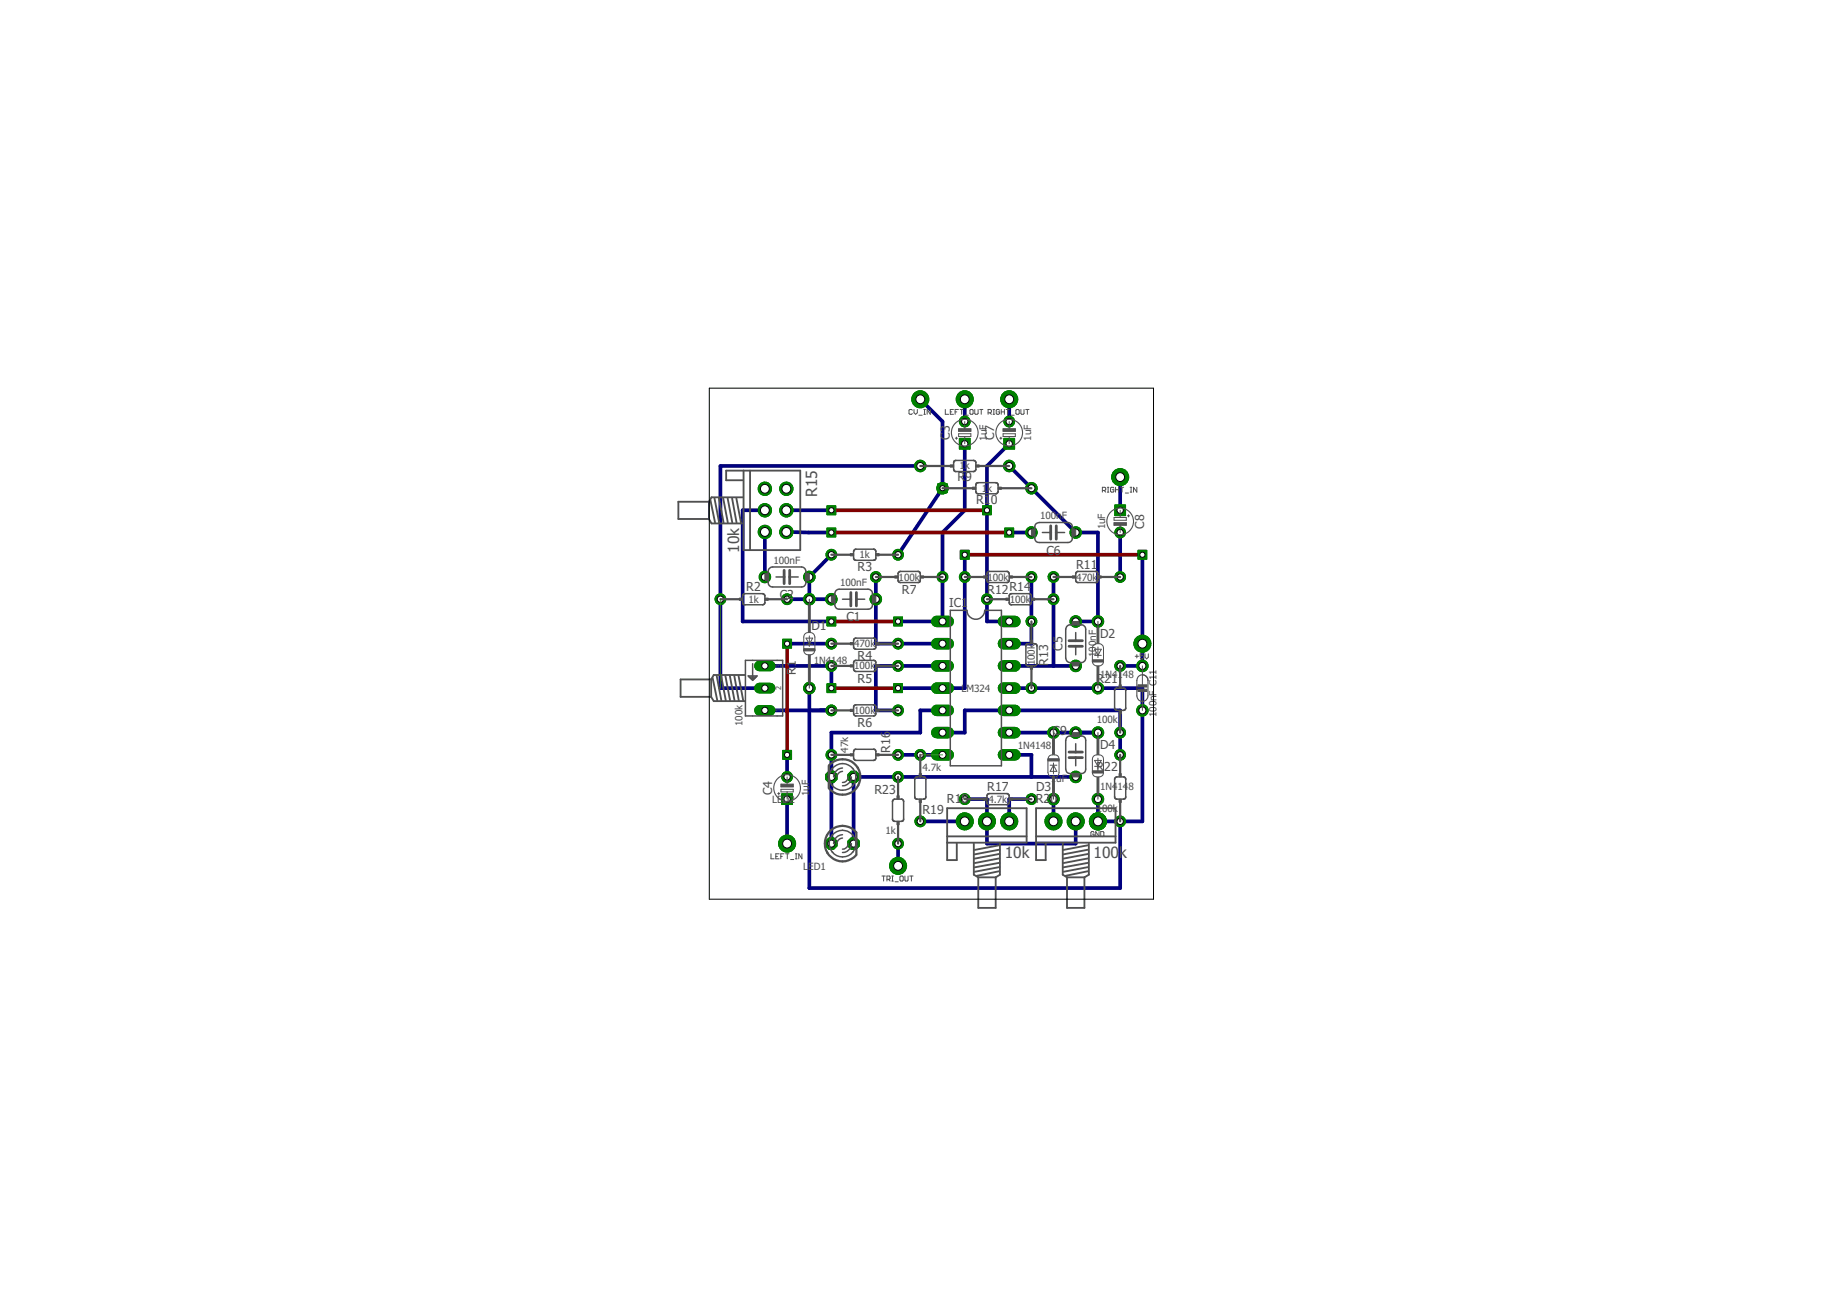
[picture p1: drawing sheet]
<svg xmlns="http://www.w3.org/2000/svg" width="210mm" height="148mm" viewBox="0 0 210 148" stroke-linecap="round" stroke-linejoin="round" font-family="sans-serif">
<defs><g id="words">
<g font-size="1.8" fill="#505050">
<text x="93.4" y="56.8" transform="rotate(-90 93.4 56.8)">R15</text>
<text x="84.5" y="63.2" transform="rotate(-90 84.5 63.2)">10k</text>
<text x="114.8" y="98">10k</text>
<text x="125" y="98">100k</text>
</g>
<g font-size="1.4" fill="#505050">
<text x="108.5" y="50.2" transform="rotate(-90 108.5 50.2)">C3</text>
<text x="113.6" y="50.2" transform="rotate(-90 113.6 50.2)">C7</text>
<text x="109.4" y="55">R</text>
<text x="110.3" y="55">9</text>
<text x="111.5" y="57.5">R1</text>
<text x="113.2" y="57.5">0</text>
<text x="98" y="65.3">R3</text>
<text x="119.6" y="63.4">C6</text>
<text x="123" y="65">R11</text>
<text x="130.7" y="60.4" transform="rotate(-90 130.7 60.4)">C8</text>
<text x="85.3" y="67.6">R2</text>
<text x="89.1" y="68.5">C2</text>
<text x="96.7" y="71">C1</text>
<text x="103.1" y="67.8">R7</text>
<text x="108.5" y="69.3">IC1</text>
<text x="112.8" y="67.8">R12R14</text>
<text x="90.9" y="77.1" transform="rotate(-90 90.9 77.1)">R1</text>
<text x="92.7" y="72">D1</text>
<text x="98" y="75.4">R4</text>
<text x="98" y="78">R5</text>
<text x="119.8" y="76" transform="rotate(-90 119.8 76)">R13</text>
<text x="121.4" y="74.3" transform="rotate(-90 121.4 74.3)">C5</text>
<text x="125.3" y="78">R21</text>
<text x="125.7" y="72.9">D2</text>
<text x="98" y="83.1">R6</text>
<text x="120.3" y="83.9">C9</text>
<text x="101.7" y="86" transform="rotate(-90 101.7 86)">R16</text>
<text x="125.3" y="88.1">R22</text>
<text x="125.7" y="85.6">D4</text>
<text x="88.2" y="90.9" transform="rotate(-90 88.2 90.9)">C4</text>
<text x="99.9" y="90.7">R23</text>
<text x="105.4" y="92.9">R19</text>
<text x="108.2" y="91.7">R18</text>
<text x="112.8" y="90.4">R17</text>
<text x="118.4" y="91.7">R20</text>
<text x="118.4" y="90.4">D3</text>
</g>
<g font-size="1.1" fill="#505050">
<text x="109.6" y="53.6">1</text>
<text x="110.3" y="53.6">k</text>
<text x="112.8" y="50.4" transform="rotate(-90 112.8 50.4)">1uF</text>
<text x="117.8" y="50.4" transform="rotate(-90 117.8 50.4)">1uF</text>
<text x="112.2" y="56.2">1</text>
<text x="112.8" y="56.2">k</text>
<text x="118.8" y="59.3">100nF</text>
<text x="88.4" y="64.4">100nF</text>
<text x="98.2" y="63.8">1k</text>
<text x="126.3" y="60.5" transform="rotate(-90 126.3 60.5)">1uF</text>
<text x="85.5" y="68.9">1k</text>
<text x="96" y="66.9">100nF</text>
<text x="102.7" y="66.3">100k</text>
<text x="112.8" y="66.3">100k</text>
<text x="115.4" y="68.9">100k</text>
<text x="123" y="66.3">470k</text>
<text x="93" y="75.9">1N4148</text>
<text x="97.6" y="73.9">470k</text>
<text x="97.6" y="76.5">100k</text>
<text x="118.2" y="76" transform="rotate(-90 118.2 76)">100k</text>
<text x="125.2" y="75.1" transform="rotate(-90 125.2 75.1)">100nF</text>
<text x="125.7" y="77.5">1N41</text>
<text x="128.3" y="77.5">48</text>
<text x="84.9" y="82.9" transform="rotate(-90 84.9 82.9)">100k</text>
<text x="97.6" y="81.5">100k</text>
<text x="109.9" y="79">LM324</text>
<text x="125.3" y="82.6">100k</text>
<text x="132.2" y="81.9" transform="rotate(-90 132.2 81.9)">100nF C11</text>
<text x="96.9" y="86" transform="rotate(-90 96.9 86)">47k</text>
<text x="105.4" y="88.1">4.7k</text>
<text x="116.3" y="85.6">1N4148</text>
<text x="120.1" y="89.3">1uF</text>
<text x="88.2" y="91.7">LED</text>
<text x="90.2" y="91.7">2</text>
<text x="92.4" y="91" transform="rotate(-90 92.4 91)">1uF</text>
<text x="101.2" y="95.3">1k</text>
<text x="113" y="91.7">4.7k</text>
<text x="125.3" y="92.7">100k</text>
<text x="125.7" y="90.2">1N414</text>
<text x="128.9" y="90.2">8</text>
<text x="91.8" y="99.3">LED1</text>
</g>
<g font-size=".8" fill="#505050">
<text x="89.3" y="76.3" transform="rotate(-90 89.3 76.3)">3</text>
<text x="89.3" y="81.4" transform="rotate(-90 89.3 81.4)">1</text>
<text x="89.3" y="78.8" transform="rotate(-90 89.3 78.8)">2</text>
</g>
</g></defs>
<g fill="none" stroke="#000080" stroke-width=".42">
<path d="M87.4 58.3h-2.5v12.7h10.1M89.9 58.3h5.1M105.2 53.2h-22.9v25.4h5.1M105.2 45.6l2.5 2.6v7.6l-5.1 7.6M110.2 45.6v2.6M110.2 50.7v7.6l-2.5 2.5v10.2h-5.1M115.3 50.7l-2.5 2.5v17.8h2.5M115.3 53.2l7.6 7.6h2.6v10.2h-2.6M115.3 45.6v2.6M128 54.5v3.8M87.4 76.1h7.6v2.5M87.4 60.8v5.1"/>
<path d="M89.9 60.8h5.1M89.9 68.5h5.1M89.9 73.5h5.1M92.5 78.6v22.9h35.5v-7.7M95 63.4l-2.5 2.5v2.6M100.1 65.9v7.6h7.6M107.7 76.1h-7.6v5.1h2.5M110.2 63.4v15.2h-7.6M115.3 78.6h15.2v15.2h-5v-2.5M115.3 76.1h7.6M115.3 60.8h2.6M117.9 65.9v7.6h-2.6"/>
<path d="M120.4 65.9v10.2M128 60.8v5.1M130.5 63.4v12.7h-2.5M87.4 81.2h7.6M89.9 86.2v2.6M89.9 91.3v5.1M102.6 86.2h5.1M102.6 96.4v2.5M105.2 93.8h5M107.7 81.2h-2.5v2.5h-10.2v12.7M107.7 83.7h2.5v-2.5h17.8v5M110.2 91.3h2.6v5.1h10.1v-2.6"/>
<path d="M115.3 86.2h2.6v2.6M115.3 83.7h10.2M117.9 91.3h-2.6v2.5M120.4 91.3v2.5M122.9 88.8h-25.4v7.6"/>
</g>
<circle cx="89.9" cy="96.4" r=".97" fill="#008000" stroke="#008000" stroke-width=".11"/>
<circle cx="89.9" cy="96.4" r=".51" fill="#fff" stroke="#000" stroke-width=".11"/>
<circle cx="110.2" cy="45.6" r=".97" fill="#008000" stroke="#008000" stroke-width=".11"/>
<circle cx="110.2" cy="45.6" r=".51" fill="#fff" stroke="#000" stroke-width=".11"/>
<circle cx="100.1" cy="68.5" r=".66" fill="#008000" stroke="#008000" stroke-width=".11"/>
<circle cx="100.1" cy="68.5" r=".4" fill="#fff" stroke="#000" stroke-width=".11"/>
<circle cx="95" cy="68.5" r=".66" fill="#008000" stroke="#008000" stroke-width=".11"/>
<circle cx="95" cy="68.5" r=".4" fill="#fff" stroke="#000" stroke-width=".11"/>
<circle cx="92.5" cy="65.9" r=".66" fill="#008000" stroke="#008000" stroke-width=".11"/>
<circle cx="92.5" cy="65.9" r=".4" fill="#fff" stroke="#000" stroke-width=".11"/>
<circle cx="87.4" cy="65.9" r=".66" fill="#008000" stroke="#008000" stroke-width=".11"/>
<circle cx="87.4" cy="65.9" r=".4" fill="#fff" stroke="#000" stroke-width=".11"/>
<circle cx="105.2" cy="45.6" r=".97" fill="#008000" stroke="#008000" stroke-width=".11"/>
<circle cx="105.2" cy="45.6" r=".51" fill="#fff" stroke="#000" stroke-width=".11"/>
<circle cx="92.5" cy="78.6" r=".66" fill="#008000" stroke="#008000" stroke-width=".11"/>
<circle cx="92.5" cy="78.6" r=".4" fill="#fff" stroke="#000" stroke-width=".11"/>
<circle cx="92.5" cy="68.5" r=".66" fill="#008000" stroke="#008000" stroke-width=".11"/>
<circle cx="92.5" cy="68.5" r=".4" fill="#fff" stroke="#000" stroke-width=".11"/>
<path d="M107 71h1.4" fill="none" stroke="#008000" stroke-width="1.3"/>
<circle cx="107.7" cy="71" r=".4" fill="#fff" stroke="#000" stroke-width=".11"/>
<path d="M107 73.5h1.4" fill="none" stroke="#008000" stroke-width="1.3"/>
<circle cx="107.7" cy="73.5" r=".4" fill="#fff" stroke="#000" stroke-width=".11"/>
<path d="M107 86.2h1.4" fill="none" stroke="#008000" stroke-width="1.3"/>
<circle cx="107.7" cy="86.2" r=".4" fill="#fff" stroke="#000" stroke-width=".11"/>
<path d="M114.7 86.2h1.3" fill="none" stroke="#008000" stroke-width="1.3"/>
<circle cx="115.3" cy="86.2" r=".4" fill="#fff" stroke="#000" stroke-width=".11"/>
<path d="M107 76.1h1.4" fill="none" stroke="#008000" stroke-width="1.3"/>
<circle cx="107.7" cy="76.1" r=".4" fill="#fff" stroke="#000" stroke-width=".11"/>
<path d="M107 78.6h1.4" fill="none" stroke="#008000" stroke-width="1.3"/>
<circle cx="107.7" cy="78.6" r=".4" fill="#fff" stroke="#000" stroke-width=".11"/>
<path d="M107 83.7h1.4" fill="none" stroke="#008000" stroke-width="1.3"/>
<circle cx="107.7" cy="83.7" r=".4" fill="#fff" stroke="#000" stroke-width=".11"/>
<path d="M107 81.2h1.4" fill="none" stroke="#008000" stroke-width="1.3"/>
<circle cx="107.7" cy="81.2" r=".4" fill="#fff" stroke="#000" stroke-width=".11"/>
<path d="M114.7 83.7h1.3" fill="none" stroke="#008000" stroke-width="1.3"/>
<circle cx="115.3" cy="83.7" r=".4" fill="#fff" stroke="#000" stroke-width=".11"/>
<path d="M114.7 81.2h1.3" fill="none" stroke="#008000" stroke-width="1.3"/>
<circle cx="115.3" cy="81.2" r=".4" fill="#fff" stroke="#000" stroke-width=".11"/>
<path d="M114.7 78.6h1.3" fill="none" stroke="#008000" stroke-width="1.3"/>
<circle cx="115.3" cy="78.6" r=".4" fill="#fff" stroke="#000" stroke-width=".11"/>
<path d="M114.7 76.1h1.3" fill="none" stroke="#008000" stroke-width="1.3"/>
<circle cx="115.3" cy="76.1" r=".4" fill="#fff" stroke="#000" stroke-width=".11"/>
<path d="M114.7 73.5h1.3" fill="none" stroke="#008000" stroke-width="1.3"/>
<circle cx="115.3" cy="73.5" r=".4" fill="#fff" stroke="#000" stroke-width=".11"/>
<path d="M114.7 71h1.3" fill="none" stroke="#008000" stroke-width="1.3"/>
<circle cx="115.3" cy="71" r=".4" fill="#fff" stroke="#000" stroke-width=".11"/>
<circle cx="95" cy="73.5" r=".61" fill="#008000" stroke="#008000" stroke-width=".11"/>
<circle cx="95" cy="73.5" r=".36" fill="#fff" stroke="#000" stroke-width=".11"/>
<circle cx="102.6" cy="73.5" r=".61" fill="#008000" stroke="#008000" stroke-width=".11"/>
<circle cx="102.6" cy="73.5" r=".36" fill="#fff" stroke="#000" stroke-width=".11"/>
<circle cx="95" cy="76.1" r=".61" fill="#008000" stroke="#008000" stroke-width=".11"/>
<circle cx="95" cy="76.1" r=".36" fill="#fff" stroke="#000" stroke-width=".11"/>
<circle cx="102.6" cy="76.1" r=".61" fill="#008000" stroke="#008000" stroke-width=".11"/>
<circle cx="102.6" cy="76.1" r=".36" fill="#fff" stroke="#000" stroke-width=".11"/>
<circle cx="95" cy="81.2" r=".61" fill="#008000" stroke="#008000" stroke-width=".11"/>
<circle cx="95" cy="81.2" r=".36" fill="#fff" stroke="#000" stroke-width=".11"/>
<circle cx="102.6" cy="81.2" r=".61" fill="#008000" stroke="#008000" stroke-width=".11"/>
<circle cx="102.6" cy="81.2" r=".36" fill="#fff" stroke="#000" stroke-width=".11"/>
<circle cx="100.1" cy="65.9" r=".61" fill="#008000" stroke="#008000" stroke-width=".11"/>
<circle cx="100.1" cy="65.9" r=".36" fill="#fff" stroke="#000" stroke-width=".11"/>
<circle cx="107.7" cy="65.9" r=".61" fill="#008000" stroke="#008000" stroke-width=".11"/>
<circle cx="107.7" cy="65.9" r=".36" fill="#fff" stroke="#000" stroke-width=".11"/>
<circle cx="89.9" cy="68.5" r=".61" fill="#008000" stroke="#008000" stroke-width=".11"/>
<circle cx="89.9" cy="68.5" r=".36" fill="#fff" stroke="#000" stroke-width=".11"/>
<circle cx="82.3" cy="68.5" r=".61" fill="#008000" stroke="#008000" stroke-width=".11"/>
<circle cx="82.3" cy="68.5" r=".36" fill="#fff" stroke="#000" stroke-width=".11"/>
<circle cx="95" cy="63.4" r=".61" fill="#008000" stroke="#008000" stroke-width=".11"/>
<circle cx="95" cy="63.4" r=".36" fill="#fff" stroke="#000" stroke-width=".11"/>
<circle cx="102.6" cy="63.4" r=".61" fill="#008000" stroke="#008000" stroke-width=".11"/>
<circle cx="102.6" cy="63.4" r=".36" fill="#fff" stroke="#000" stroke-width=".11"/>
<path d="M86.8 81.2h1.2" fill="none" stroke="#008000" stroke-width="1.2"/>
<circle cx="87.4" cy="81.2" r=".36" fill="#fff" stroke="#000" stroke-width=".11"/>
<path d="M86.8 76.1h1.2" fill="none" stroke="#008000" stroke-width="1.2"/>
<circle cx="87.4" cy="76.1" r=".36" fill="#fff" stroke="#000" stroke-width=".11"/>
<path d="M86.8 78.6h1.2" fill="none" stroke="#008000" stroke-width="1.2"/>
<circle cx="87.4" cy="78.6" r=".36" fill="#fff" stroke="#000" stroke-width=".11"/>
<circle cx="110.2" cy="48.2" r=".61" fill="#008000" stroke="#008000" stroke-width=".11"/>
<circle cx="110.2" cy="48.2" r=".36" fill="#fff" stroke="#000" stroke-width=".11"/>
<path d="M109.6 50.1h1.2v1.2h-1.2z" fill="#008000" stroke="#008000" stroke-width=".11"/>
<circle cx="110.2" cy="50.7" r=".36" fill="#fff" stroke="#000" stroke-width=".11"/>
<circle cx="89.9" cy="88.8" r=".61" fill="#008000" stroke="#008000" stroke-width=".11"/>
<circle cx="89.9" cy="88.8" r=".36" fill="#fff" stroke="#000" stroke-width=".11"/>
<path d="M89.3 90.7h1.3v1.2h-1.3z" fill="#008000" stroke="#008000" stroke-width=".11"/>
<circle cx="89.9" cy="91.3" r=".36" fill="#fff" stroke="#000" stroke-width=".11"/>
<circle cx="128" cy="65.9" r=".61" fill="#008000" stroke="#008000" stroke-width=".11"/>
<circle cx="128" cy="65.9" r=".36" fill="#fff" stroke="#000" stroke-width=".11"/>
<circle cx="120.4" cy="65.9" r=".61" fill="#008000" stroke="#008000" stroke-width=".11"/>
<circle cx="120.4" cy="65.9" r=".36" fill="#fff" stroke="#000" stroke-width=".11"/>
<circle cx="110.2" cy="65.9" r=".61" fill="#008000" stroke="#008000" stroke-width=".11"/>
<circle cx="110.2" cy="65.9" r=".36" fill="#fff" stroke="#000" stroke-width=".11"/>
<circle cx="117.9" cy="65.9" r=".61" fill="#008000" stroke="#008000" stroke-width=".11"/>
<circle cx="117.9" cy="65.9" r=".36" fill="#fff" stroke="#000" stroke-width=".11"/>
<circle cx="117.9" cy="78.6" r=".61" fill="#008000" stroke="#008000" stroke-width=".11"/>
<circle cx="117.9" cy="78.6" r=".36" fill="#fff" stroke="#000" stroke-width=".11"/>
<circle cx="117.9" cy="71" r=".61" fill="#008000" stroke="#008000" stroke-width=".11"/>
<circle cx="117.9" cy="71" r=".36" fill="#fff" stroke="#000" stroke-width=".11"/>
<circle cx="120.4" cy="68.5" r=".61" fill="#008000" stroke="#008000" stroke-width=".11"/>
<circle cx="120.4" cy="68.5" r=".36" fill="#fff" stroke="#000" stroke-width=".11"/>
<circle cx="112.8" cy="68.5" r=".61" fill="#008000" stroke="#008000" stroke-width=".11"/>
<circle cx="112.8" cy="68.5" r=".36" fill="#fff" stroke="#000" stroke-width=".11"/>
<circle cx="122.9" cy="76.1" r=".66" fill="#008000" stroke="#008000" stroke-width=".11"/>
<circle cx="122.9" cy="76.1" r=".4" fill="#fff" stroke="#000" stroke-width=".11"/>
<circle cx="122.9" cy="71" r=".66" fill="#008000" stroke="#008000" stroke-width=".11"/>
<circle cx="122.9" cy="71" r=".4" fill="#fff" stroke="#000" stroke-width=".11"/>
<circle cx="122.9" cy="60.8" r=".66" fill="#008000" stroke="#008000" stroke-width=".11"/>
<circle cx="122.9" cy="60.8" r=".4" fill="#fff" stroke="#000" stroke-width=".11"/>
<circle cx="117.9" cy="60.8" r=".66" fill="#008000" stroke="#008000" stroke-width=".11"/>
<circle cx="117.9" cy="60.8" r=".4" fill="#fff" stroke="#000" stroke-width=".11"/>
<circle cx="125.5" cy="78.6" r=".66" fill="#008000" stroke="#008000" stroke-width=".11"/>
<circle cx="125.5" cy="78.6" r=".4" fill="#fff" stroke="#000" stroke-width=".11"/>
<circle cx="125.5" cy="71" r=".66" fill="#008000" stroke="#008000" stroke-width=".11"/>
<circle cx="125.5" cy="71" r=".4" fill="#fff" stroke="#000" stroke-width=".11"/>
<circle cx="115.3" cy="53.2" r=".66" fill="#008000" stroke="#008000" stroke-width=".11"/>
<circle cx="115.3" cy="53.2" r=".4" fill="#fff" stroke="#000" stroke-width=".11"/>
<circle cx="105.2" cy="53.2" r=".66" fill="#008000" stroke="#008000" stroke-width=".11"/>
<circle cx="105.2" cy="53.2" r=".4" fill="#fff" stroke="#000" stroke-width=".11"/>
<circle cx="117.9" cy="55.8" r=".66" fill="#008000" stroke="#008000" stroke-width=".11"/>
<circle cx="117.9" cy="55.8" r=".4" fill="#fff" stroke="#000" stroke-width=".11"/>
<circle cx="107.7" cy="55.8" r=".66" fill="#008000" stroke="#008000" stroke-width=".11"/>
<circle cx="107.7" cy="55.8" r=".4" fill="#fff" stroke="#000" stroke-width=".11"/>
<circle cx="128" cy="54.5" r=".97" fill="#008000" stroke="#008000" stroke-width=".11"/>
<circle cx="128" cy="54.5" r=".51" fill="#fff" stroke="#000" stroke-width=".11"/>
<circle cx="115.3" cy="45.6" r=".97" fill="#008000" stroke="#008000" stroke-width=".11"/>
<circle cx="115.3" cy="45.6" r=".51" fill="#fff" stroke="#000" stroke-width=".11"/>
<circle cx="115.3" cy="48.2" r=".61" fill="#008000" stroke="#008000" stroke-width=".11"/>
<circle cx="115.3" cy="48.2" r=".36" fill="#fff" stroke="#000" stroke-width=".11"/>
<path d="M114.7 50.1h1.2v1.2h-1.2z" fill="#008000" stroke="#008000" stroke-width=".11"/>
<circle cx="115.3" cy="50.7" r=".36" fill="#fff" stroke="#000" stroke-width=".11"/>
<circle cx="128" cy="60.8" r=".61" fill="#008000" stroke="#008000" stroke-width=".11"/>
<circle cx="128" cy="60.8" r=".36" fill="#fff" stroke="#000" stroke-width=".11"/>
<path d="M127.4 57.7h1.2v1.2h-1.2z" fill="#008000" stroke="#008000" stroke-width=".11"/>
<circle cx="128" cy="58.3" r=".36" fill="#fff" stroke="#000" stroke-width=".11"/>
<circle cx="87.4" cy="55.8" r=".76" fill="#008000" stroke="#008000" stroke-width=".11"/>
<circle cx="87.4" cy="55.8" r=".51" fill="#fff" stroke="#000" stroke-width=".11"/>
<circle cx="87.4" cy="58.3" r=".76" fill="#008000" stroke="#008000" stroke-width=".11"/>
<circle cx="87.4" cy="58.3" r=".51" fill="#fff" stroke="#000" stroke-width=".11"/>
<circle cx="87.4" cy="60.8" r=".76" fill="#008000" stroke="#008000" stroke-width=".11"/>
<circle cx="87.4" cy="60.8" r=".51" fill="#fff" stroke="#000" stroke-width=".11"/>
<circle cx="89.9" cy="55.8" r=".76" fill="#008000" stroke="#008000" stroke-width=".11"/>
<circle cx="89.9" cy="55.8" r=".51" fill="#fff" stroke="#000" stroke-width=".11"/>
<circle cx="89.9" cy="58.3" r=".76" fill="#008000" stroke="#008000" stroke-width=".11"/>
<circle cx="89.9" cy="58.3" r=".51" fill="#fff" stroke="#000" stroke-width=".11"/>
<circle cx="89.9" cy="60.8" r=".76" fill="#008000" stroke="#008000" stroke-width=".11"/>
<circle cx="89.9" cy="60.8" r=".51" fill="#fff" stroke="#000" stroke-width=".11"/>
<circle cx="122.9" cy="83.7" r=".66" fill="#008000" stroke="#008000" stroke-width=".11"/>
<circle cx="122.9" cy="83.7" r=".4" fill="#fff" stroke="#000" stroke-width=".11"/>
<circle cx="122.9" cy="88.8" r=".66" fill="#008000" stroke="#008000" stroke-width=".11"/>
<circle cx="122.9" cy="88.8" r=".4" fill="#fff" stroke="#000" stroke-width=".11"/>
<circle cx="120.4" cy="83.7" r=".66" fill="#008000" stroke="#008000" stroke-width=".11"/>
<circle cx="120.4" cy="83.7" r=".4" fill="#fff" stroke="#000" stroke-width=".11"/>
<circle cx="120.4" cy="91.3" r=".66" fill="#008000" stroke="#008000" stroke-width=".11"/>
<circle cx="120.4" cy="91.3" r=".4" fill="#fff" stroke="#000" stroke-width=".11"/>
<circle cx="125.5" cy="91.3" r=".66" fill="#008000" stroke="#008000" stroke-width=".11"/>
<circle cx="125.5" cy="91.3" r=".4" fill="#fff" stroke="#000" stroke-width=".11"/>
<circle cx="125.5" cy="83.7" r=".66" fill="#008000" stroke="#008000" stroke-width=".11"/>
<circle cx="125.5" cy="83.7" r=".4" fill="#fff" stroke="#000" stroke-width=".11"/>
<circle cx="95" cy="96.4" r=".71" fill="#008000" stroke="#008000" stroke-width=".11"/>
<circle cx="95" cy="96.4" r=".4" fill="#fff" stroke="#000" stroke-width=".11"/>
<circle cx="97.5" cy="96.4" r=".71" fill="#008000" stroke="#008000" stroke-width=".11"/>
<circle cx="97.5" cy="96.4" r=".4" fill="#fff" stroke="#000" stroke-width=".11"/>
<circle cx="97.5" cy="88.8" r=".71" fill="#008000" stroke="#008000" stroke-width=".11"/>
<circle cx="97.5" cy="88.8" r=".4" fill="#fff" stroke="#000" stroke-width=".11"/>
<circle cx="95" cy="88.8" r=".71" fill="#008000" stroke="#008000" stroke-width=".11"/>
<circle cx="95" cy="88.8" r=".4" fill="#fff" stroke="#000" stroke-width=".11"/>
<circle cx="95" cy="86.2" r=".61" fill="#008000" stroke="#008000" stroke-width=".11"/>
<circle cx="95" cy="86.2" r=".36" fill="#fff" stroke="#000" stroke-width=".11"/>
<circle cx="102.6" cy="86.2" r=".61" fill="#008000" stroke="#008000" stroke-width=".11"/>
<circle cx="102.6" cy="86.2" r=".36" fill="#fff" stroke="#000" stroke-width=".11"/>
<circle cx="117.9" cy="91.3" r=".61" fill="#008000" stroke="#008000" stroke-width=".11"/>
<circle cx="117.9" cy="91.3" r=".36" fill="#fff" stroke="#000" stroke-width=".11"/>
<circle cx="110.2" cy="91.3" r=".61" fill="#008000" stroke="#008000" stroke-width=".11"/>
<circle cx="110.2" cy="91.3" r=".36" fill="#fff" stroke="#000" stroke-width=".11"/>
<circle cx="110.2" cy="93.8" r=".97" fill="#008000" stroke="#008000" stroke-width=".11"/>
<circle cx="110.2" cy="93.8" r=".51" fill="#fff" stroke="#000" stroke-width=".11"/>
<circle cx="112.8" cy="93.8" r=".97" fill="#008000" stroke="#008000" stroke-width=".11"/>
<circle cx="112.8" cy="93.8" r=".51" fill="#fff" stroke="#000" stroke-width=".11"/>
<circle cx="115.3" cy="93.8" r=".97" fill="#008000" stroke="#008000" stroke-width=".11"/>
<circle cx="115.3" cy="93.8" r=".51" fill="#fff" stroke="#000" stroke-width=".11"/>
<circle cx="105.2" cy="86.2" r=".61" fill="#008000" stroke="#008000" stroke-width=".11"/>
<circle cx="105.2" cy="86.2" r=".36" fill="#fff" stroke="#000" stroke-width=".11"/>
<circle cx="105.2" cy="93.8" r=".61" fill="#008000" stroke="#008000" stroke-width=".11"/>
<circle cx="105.2" cy="93.8" r=".36" fill="#fff" stroke="#000" stroke-width=".11"/>
<circle cx="120.4" cy="93.8" r=".97" fill="#008000" stroke="#008000" stroke-width=".11"/>
<circle cx="120.4" cy="93.8" r=".51" fill="#fff" stroke="#000" stroke-width=".11"/>
<circle cx="122.9" cy="93.8" r=".97" fill="#008000" stroke="#008000" stroke-width=".11"/>
<circle cx="122.9" cy="93.8" r=".51" fill="#fff" stroke="#000" stroke-width=".11"/>
<circle cx="125.5" cy="93.8" r=".97" fill="#008000" stroke="#008000" stroke-width=".11"/>
<circle cx="125.5" cy="93.8" r=".51" fill="#fff" stroke="#000" stroke-width=".11"/>
<circle cx="128" cy="83.7" r=".61" fill="#008000" stroke="#008000" stroke-width=".11"/>
<circle cx="128" cy="83.7" r=".36" fill="#fff" stroke="#000" stroke-width=".11"/>
<circle cx="128" cy="76.1" r=".61" fill="#008000" stroke="#008000" stroke-width=".11"/>
<circle cx="128" cy="76.1" r=".36" fill="#fff" stroke="#000" stroke-width=".11"/>
<circle cx="128" cy="93.8" r=".61" fill="#008000" stroke="#008000" stroke-width=".11"/>
<circle cx="128" cy="93.8" r=".36" fill="#fff" stroke="#000" stroke-width=".11"/>
<circle cx="128" cy="86.2" r=".61" fill="#008000" stroke="#008000" stroke-width=".11"/>
<circle cx="128" cy="86.2" r=".36" fill="#fff" stroke="#000" stroke-width=".11"/>
<circle cx="102.6" cy="96.4" r=".61" fill="#008000" stroke="#008000" stroke-width=".11"/>
<circle cx="102.6" cy="96.4" r=".36" fill="#fff" stroke="#000" stroke-width=".11"/>
<circle cx="102.6" cy="88.8" r=".61" fill="#008000" stroke="#008000" stroke-width=".11"/>
<circle cx="102.6" cy="88.8" r=".36" fill="#fff" stroke="#000" stroke-width=".11"/>
<circle cx="102.6" cy="98.9" r=".97" fill="#008000" stroke="#008000" stroke-width=".11"/>
<circle cx="102.6" cy="98.9" r=".51" fill="#fff" stroke="#000" stroke-width=".11"/>
<circle cx="125.5" cy="93.8" r=".97" fill="#008000" stroke="#008000" stroke-width=".11"/>
<circle cx="125.5" cy="93.8" r=".51" fill="#fff" stroke="#000" stroke-width=".11"/>
<circle cx="130.5" cy="73.5" r=".97" fill="#008000" stroke="#008000" stroke-width=".11"/>
<circle cx="130.5" cy="73.5" r=".51" fill="#fff" stroke="#000" stroke-width=".11"/>
<circle cx="130.5" cy="81.2" r=".66" fill="#008000" stroke="#008000" stroke-width=".11"/>
<circle cx="130.5" cy="81.2" r=".4" fill="#fff" stroke="#000" stroke-width=".11"/>
<circle cx="130.5" cy="76.1" r=".66" fill="#008000" stroke="#008000" stroke-width=".11"/>
<circle cx="130.5" cy="76.1" r=".4" fill="#fff" stroke="#000" stroke-width=".11"/>
<path d="M102.1 78.1h1v1h-1z" fill="#008000" stroke="#008000" stroke-width=".11"/>
<circle cx="102.6" cy="78.6" r=".3" fill="#fff" stroke="#000" stroke-width=".11"/>
<path d="M94.5 78.1h1v1h-1z" fill="#008000" stroke="#008000" stroke-width=".11"/>
<circle cx="95" cy="78.6" r=".3" fill="#fff" stroke="#000" stroke-width=".11"/>
<path d="M130 62.9h1v1h-1z" fill="#008000" stroke="#008000" stroke-width=".11"/>
<circle cx="130.5" cy="63.4" r=".3" fill="#fff" stroke="#000" stroke-width=".11"/>
<path d="M109.7 62.9h1v1h-1z" fill="#008000" stroke="#008000" stroke-width=".11"/>
<circle cx="110.2" cy="63.4" r=".3" fill="#fff" stroke="#000" stroke-width=".11"/>
<path d="M94.5 70.5h1v1h-1z" fill="#008000" stroke="#008000" stroke-width=".11"/>
<circle cx="95" cy="71" r=".3" fill="#fff" stroke="#000" stroke-width=".11"/>
<path d="M102.1 70.5h1v1h-1z" fill="#008000" stroke="#008000" stroke-width=".11"/>
<circle cx="102.6" cy="71" r=".3" fill="#fff" stroke="#000" stroke-width=".11"/>
<path d="M107.2 55.3h1v1h-1z" fill="#008000" stroke="#008000" stroke-width=".11"/>
<circle cx="107.7" cy="55.8" r=".3" fill="#fff" stroke="#000" stroke-width=".11"/>
<path d="M107.2 55.3h1v1h-1z" fill="#008000" stroke="#008000" stroke-width=".11"/>
<circle cx="107.7" cy="55.8" r=".3" fill="#fff" stroke="#000" stroke-width=".11"/>
<path d="M107.2 55.3h1v1h-1z" fill="#008000" stroke="#008000" stroke-width=".11"/>
<circle cx="107.7" cy="55.8" r=".3" fill="#fff" stroke="#000" stroke-width=".11"/>
<path d="M89.4 85.7h1v1h-1z" fill="#008000" stroke="#008000" stroke-width=".11"/>
<circle cx="89.9" cy="86.2" r=".3" fill="#fff" stroke="#000" stroke-width=".11"/>
<path d="M89.4 73h1v1h-1z" fill="#008000" stroke="#008000" stroke-width=".11"/>
<circle cx="89.9" cy="73.5" r=".3" fill="#fff" stroke="#000" stroke-width=".11"/>
<path d="M112.3 57.8h1v1h-1z" fill="#008000" stroke="#008000" stroke-width=".11"/>
<circle cx="112.8" cy="58.3" r=".3" fill="#fff" stroke="#000" stroke-width=".11"/>
<path d="M94.5 57.8h1v1h-1z" fill="#008000" stroke="#008000" stroke-width=".11"/>
<circle cx="95" cy="58.3" r=".3" fill="#fff" stroke="#000" stroke-width=".11"/>
<path d="M114.8 60.3h1v1h-1z" fill="#008000" stroke="#008000" stroke-width=".11"/>
<circle cx="115.3" cy="60.8" r=".3" fill="#fff" stroke="#000" stroke-width=".11"/>
<path d="M94.5 60.3h1v1h-1z" fill="#008000" stroke="#008000" stroke-width=".11"/>
<circle cx="95" cy="60.8" r=".3" fill="#fff" stroke="#000" stroke-width=".11"/>
<path d="M95 58.3h17.8M89.9 73.5v12.7M95 78.6h7.6M95 71h7.6M95 60.8h20.3M110.2 63.4h20.3" fill="none" stroke="#800000" stroke-width=".42"/>
<circle cx="89.9" cy="96.4" r=".97" fill="#008000" stroke="#008000" stroke-width=".11"/>
<circle cx="89.9" cy="96.4" r=".51" fill="#fff" stroke="#000" stroke-width=".11"/>
<circle cx="110.2" cy="45.6" r=".97" fill="#008000" stroke="#008000" stroke-width=".11"/>
<circle cx="110.2" cy="45.6" r=".51" fill="#fff" stroke="#000" stroke-width=".11"/>
<circle cx="100.1" cy="68.5" r=".66" fill="#008000" stroke="#008000" stroke-width=".11"/>
<circle cx="100.1" cy="68.5" r=".4" fill="#fff" stroke="#000" stroke-width=".11"/>
<circle cx="95" cy="68.5" r=".66" fill="#008000" stroke="#008000" stroke-width=".11"/>
<circle cx="95" cy="68.5" r=".4" fill="#fff" stroke="#000" stroke-width=".11"/>
<circle cx="92.5" cy="65.9" r=".66" fill="#008000" stroke="#008000" stroke-width=".11"/>
<circle cx="92.5" cy="65.9" r=".4" fill="#fff" stroke="#000" stroke-width=".11"/>
<circle cx="87.4" cy="65.9" r=".66" fill="#008000" stroke="#008000" stroke-width=".11"/>
<circle cx="87.4" cy="65.9" r=".4" fill="#fff" stroke="#000" stroke-width=".11"/>
<circle cx="105.2" cy="45.6" r=".97" fill="#008000" stroke="#008000" stroke-width=".11"/>
<circle cx="105.2" cy="45.6" r=".51" fill="#fff" stroke="#000" stroke-width=".11"/>
<circle cx="92.5" cy="78.6" r=".66" fill="#008000" stroke="#008000" stroke-width=".11"/>
<circle cx="92.5" cy="78.6" r=".4" fill="#fff" stroke="#000" stroke-width=".11"/>
<circle cx="92.5" cy="68.5" r=".66" fill="#008000" stroke="#008000" stroke-width=".11"/>
<circle cx="92.5" cy="68.5" r=".4" fill="#fff" stroke="#000" stroke-width=".11"/>
<path d="M107 71h1.4" fill="none" stroke="#008000" stroke-width="1.3"/>
<circle cx="107.7" cy="71" r=".4" fill="#fff" stroke="#000" stroke-width=".11"/>
<path d="M107 73.5h1.4" fill="none" stroke="#008000" stroke-width="1.3"/>
<circle cx="107.7" cy="73.5" r=".4" fill="#fff" stroke="#000" stroke-width=".11"/>
<path d="M107 86.2h1.4" fill="none" stroke="#008000" stroke-width="1.3"/>
<circle cx="107.7" cy="86.2" r=".4" fill="#fff" stroke="#000" stroke-width=".11"/>
<path d="M114.7 86.2h1.3" fill="none" stroke="#008000" stroke-width="1.3"/>
<circle cx="115.3" cy="86.2" r=".4" fill="#fff" stroke="#000" stroke-width=".11"/>
<path d="M107 76.1h1.4" fill="none" stroke="#008000" stroke-width="1.3"/>
<circle cx="107.7" cy="76.1" r=".4" fill="#fff" stroke="#000" stroke-width=".11"/>
<path d="M107 78.6h1.4" fill="none" stroke="#008000" stroke-width="1.3"/>
<circle cx="107.7" cy="78.6" r=".4" fill="#fff" stroke="#000" stroke-width=".11"/>
<path d="M107 83.7h1.4" fill="none" stroke="#008000" stroke-width="1.3"/>
<circle cx="107.7" cy="83.7" r=".4" fill="#fff" stroke="#000" stroke-width=".11"/>
<path d="M107 81.2h1.4" fill="none" stroke="#008000" stroke-width="1.3"/>
<circle cx="107.7" cy="81.2" r=".4" fill="#fff" stroke="#000" stroke-width=".11"/>
<path d="M114.7 83.7h1.3" fill="none" stroke="#008000" stroke-width="1.3"/>
<circle cx="115.3" cy="83.7" r=".4" fill="#fff" stroke="#000" stroke-width=".11"/>
<path d="M114.7 81.2h1.3" fill="none" stroke="#008000" stroke-width="1.3"/>
<circle cx="115.3" cy="81.2" r=".4" fill="#fff" stroke="#000" stroke-width=".11"/>
<path d="M114.7 78.6h1.3" fill="none" stroke="#008000" stroke-width="1.3"/>
<circle cx="115.3" cy="78.6" r=".4" fill="#fff" stroke="#000" stroke-width=".11"/>
<path d="M114.7 76.1h1.3" fill="none" stroke="#008000" stroke-width="1.3"/>
<circle cx="115.3" cy="76.1" r=".4" fill="#fff" stroke="#000" stroke-width=".11"/>
<path d="M114.7 73.5h1.3" fill="none" stroke="#008000" stroke-width="1.3"/>
<circle cx="115.3" cy="73.5" r=".4" fill="#fff" stroke="#000" stroke-width=".11"/>
<path d="M114.7 71h1.3" fill="none" stroke="#008000" stroke-width="1.3"/>
<circle cx="115.3" cy="71" r=".4" fill="#fff" stroke="#000" stroke-width=".11"/>
<circle cx="95" cy="73.5" r=".61" fill="#008000" stroke="#008000" stroke-width=".11"/>
<circle cx="95" cy="73.5" r=".36" fill="#fff" stroke="#000" stroke-width=".11"/>
<circle cx="102.6" cy="73.5" r=".61" fill="#008000" stroke="#008000" stroke-width=".11"/>
<circle cx="102.6" cy="73.5" r=".36" fill="#fff" stroke="#000" stroke-width=".11"/>
<circle cx="95" cy="76.1" r=".61" fill="#008000" stroke="#008000" stroke-width=".11"/>
<circle cx="95" cy="76.1" r=".36" fill="#fff" stroke="#000" stroke-width=".11"/>
<circle cx="102.6" cy="76.1" r=".61" fill="#008000" stroke="#008000" stroke-width=".11"/>
<circle cx="102.6" cy="76.1" r=".36" fill="#fff" stroke="#000" stroke-width=".11"/>
<circle cx="95" cy="81.2" r=".61" fill="#008000" stroke="#008000" stroke-width=".11"/>
<circle cx="95" cy="81.2" r=".36" fill="#fff" stroke="#000" stroke-width=".11"/>
<circle cx="102.6" cy="81.2" r=".61" fill="#008000" stroke="#008000" stroke-width=".11"/>
<circle cx="102.6" cy="81.2" r=".36" fill="#fff" stroke="#000" stroke-width=".11"/>
<circle cx="100.1" cy="65.9" r=".61" fill="#008000" stroke="#008000" stroke-width=".11"/>
<circle cx="100.1" cy="65.9" r=".36" fill="#fff" stroke="#000" stroke-width=".11"/>
<circle cx="107.7" cy="65.9" r=".61" fill="#008000" stroke="#008000" stroke-width=".11"/>
<circle cx="107.7" cy="65.9" r=".36" fill="#fff" stroke="#000" stroke-width=".11"/>
<circle cx="89.9" cy="68.5" r=".61" fill="#008000" stroke="#008000" stroke-width=".11"/>
<circle cx="89.9" cy="68.5" r=".36" fill="#fff" stroke="#000" stroke-width=".11"/>
<circle cx="82.3" cy="68.5" r=".61" fill="#008000" stroke="#008000" stroke-width=".11"/>
<circle cx="82.3" cy="68.5" r=".36" fill="#fff" stroke="#000" stroke-width=".11"/>
<circle cx="95" cy="63.4" r=".61" fill="#008000" stroke="#008000" stroke-width=".11"/>
<circle cx="95" cy="63.4" r=".36" fill="#fff" stroke="#000" stroke-width=".11"/>
<circle cx="102.6" cy="63.4" r=".61" fill="#008000" stroke="#008000" stroke-width=".11"/>
<circle cx="102.6" cy="63.4" r=".36" fill="#fff" stroke="#000" stroke-width=".11"/>
<path d="M86.8 81.2h1.2" fill="none" stroke="#008000" stroke-width="1.2"/>
<circle cx="87.4" cy="81.2" r=".36" fill="#fff" stroke="#000" stroke-width=".11"/>
<path d="M86.8 76.1h1.2" fill="none" stroke="#008000" stroke-width="1.2"/>
<circle cx="87.4" cy="76.1" r=".36" fill="#fff" stroke="#000" stroke-width=".11"/>
<path d="M86.8 78.6h1.2" fill="none" stroke="#008000" stroke-width="1.2"/>
<circle cx="87.4" cy="78.6" r=".36" fill="#fff" stroke="#000" stroke-width=".11"/>
<circle cx="110.2" cy="48.2" r=".61" fill="#008000" stroke="#008000" stroke-width=".11"/>
<circle cx="110.2" cy="48.2" r=".36" fill="#fff" stroke="#000" stroke-width=".11"/>
<path d="M109.6 50.1h1.2v1.2h-1.2z" fill="#008000" stroke="#008000" stroke-width=".11"/>
<circle cx="110.2" cy="50.7" r=".36" fill="#fff" stroke="#000" stroke-width=".11"/>
<circle cx="89.9" cy="88.8" r=".61" fill="#008000" stroke="#008000" stroke-width=".11"/>
<circle cx="89.9" cy="88.8" r=".36" fill="#fff" stroke="#000" stroke-width=".11"/>
<path d="M89.3 90.7h1.3v1.2h-1.3z" fill="#008000" stroke="#008000" stroke-width=".11"/>
<circle cx="89.9" cy="91.3" r=".36" fill="#fff" stroke="#000" stroke-width=".11"/>
<circle cx="128" cy="65.9" r=".61" fill="#008000" stroke="#008000" stroke-width=".11"/>
<circle cx="128" cy="65.9" r=".36" fill="#fff" stroke="#000" stroke-width=".11"/>
<circle cx="120.4" cy="65.9" r=".61" fill="#008000" stroke="#008000" stroke-width=".11"/>
<circle cx="120.4" cy="65.9" r=".36" fill="#fff" stroke="#000" stroke-width=".11"/>
<circle cx="110.2" cy="65.9" r=".61" fill="#008000" stroke="#008000" stroke-width=".11"/>
<circle cx="110.2" cy="65.9" r=".36" fill="#fff" stroke="#000" stroke-width=".11"/>
<circle cx="117.9" cy="65.9" r=".61" fill="#008000" stroke="#008000" stroke-width=".11"/>
<circle cx="117.9" cy="65.9" r=".36" fill="#fff" stroke="#000" stroke-width=".11"/>
<circle cx="117.9" cy="78.6" r=".61" fill="#008000" stroke="#008000" stroke-width=".11"/>
<circle cx="117.9" cy="78.6" r=".36" fill="#fff" stroke="#000" stroke-width=".11"/>
<circle cx="117.9" cy="71" r=".61" fill="#008000" stroke="#008000" stroke-width=".11"/>
<circle cx="117.9" cy="71" r=".36" fill="#fff" stroke="#000" stroke-width=".11"/>
<circle cx="120.4" cy="68.5" r=".61" fill="#008000" stroke="#008000" stroke-width=".11"/>
<circle cx="120.4" cy="68.5" r=".36" fill="#fff" stroke="#000" stroke-width=".11"/>
<circle cx="112.8" cy="68.5" r=".61" fill="#008000" stroke="#008000" stroke-width=".11"/>
<circle cx="112.8" cy="68.5" r=".36" fill="#fff" stroke="#000" stroke-width=".11"/>
<circle cx="122.9" cy="76.1" r=".66" fill="#008000" stroke="#008000" stroke-width=".11"/>
<circle cx="122.9" cy="76.1" r=".4" fill="#fff" stroke="#000" stroke-width=".11"/>
<circle cx="122.9" cy="71" r=".66" fill="#008000" stroke="#008000" stroke-width=".11"/>
<circle cx="122.9" cy="71" r=".4" fill="#fff" stroke="#000" stroke-width=".11"/>
<circle cx="122.9" cy="60.8" r=".66" fill="#008000" stroke="#008000" stroke-width=".11"/>
<circle cx="122.9" cy="60.8" r=".4" fill="#fff" stroke="#000" stroke-width=".11"/>
<circle cx="117.9" cy="60.8" r=".66" fill="#008000" stroke="#008000" stroke-width=".11"/>
<circle cx="117.9" cy="60.8" r=".4" fill="#fff" stroke="#000" stroke-width=".11"/>
<circle cx="125.5" cy="78.6" r=".66" fill="#008000" stroke="#008000" stroke-width=".11"/>
<circle cx="125.5" cy="78.6" r=".4" fill="#fff" stroke="#000" stroke-width=".11"/>
<circle cx="125.5" cy="71" r=".66" fill="#008000" stroke="#008000" stroke-width=".11"/>
<circle cx="125.5" cy="71" r=".4" fill="#fff" stroke="#000" stroke-width=".11"/>
<circle cx="115.3" cy="53.2" r=".66" fill="#008000" stroke="#008000" stroke-width=".11"/>
<circle cx="115.3" cy="53.2" r=".4" fill="#fff" stroke="#000" stroke-width=".11"/>
<circle cx="105.2" cy="53.2" r=".66" fill="#008000" stroke="#008000" stroke-width=".11"/>
<circle cx="105.2" cy="53.2" r=".4" fill="#fff" stroke="#000" stroke-width=".11"/>
<circle cx="117.9" cy="55.8" r=".66" fill="#008000" stroke="#008000" stroke-width=".11"/>
<circle cx="117.9" cy="55.8" r=".4" fill="#fff" stroke="#000" stroke-width=".11"/>
<circle cx="107.7" cy="55.8" r=".66" fill="#008000" stroke="#008000" stroke-width=".11"/>
<circle cx="107.7" cy="55.8" r=".4" fill="#fff" stroke="#000" stroke-width=".11"/>
<circle cx="128" cy="54.5" r=".97" fill="#008000" stroke="#008000" stroke-width=".11"/>
<circle cx="128" cy="54.5" r=".51" fill="#fff" stroke="#000" stroke-width=".11"/>
<circle cx="115.3" cy="45.6" r=".97" fill="#008000" stroke="#008000" stroke-width=".11"/>
<circle cx="115.3" cy="45.6" r=".51" fill="#fff" stroke="#000" stroke-width=".11"/>
<circle cx="115.3" cy="48.2" r=".61" fill="#008000" stroke="#008000" stroke-width=".11"/>
<circle cx="115.3" cy="48.2" r=".36" fill="#fff" stroke="#000" stroke-width=".11"/>
<path d="M114.7 50.1h1.2v1.2h-1.2z" fill="#008000" stroke="#008000" stroke-width=".11"/>
<circle cx="115.3" cy="50.7" r=".36" fill="#fff" stroke="#000" stroke-width=".11"/>
<circle cx="128" cy="60.8" r=".61" fill="#008000" stroke="#008000" stroke-width=".11"/>
<circle cx="128" cy="60.8" r=".36" fill="#fff" stroke="#000" stroke-width=".11"/>
<path d="M127.4 57.7h1.2v1.2h-1.2z" fill="#008000" stroke="#008000" stroke-width=".11"/>
<circle cx="128" cy="58.3" r=".36" fill="#fff" stroke="#000" stroke-width=".11"/>
<circle cx="87.4" cy="55.8" r=".76" fill="#008000" stroke="#008000" stroke-width=".11"/>
<circle cx="87.4" cy="55.8" r=".51" fill="#fff" stroke="#000" stroke-width=".11"/>
<circle cx="87.4" cy="58.3" r=".76" fill="#008000" stroke="#008000" stroke-width=".11"/>
<circle cx="87.4" cy="58.3" r=".51" fill="#fff" stroke="#000" stroke-width=".11"/>
<circle cx="87.4" cy="60.8" r=".76" fill="#008000" stroke="#008000" stroke-width=".11"/>
<circle cx="87.4" cy="60.8" r=".51" fill="#fff" stroke="#000" stroke-width=".11"/>
<circle cx="89.9" cy="55.8" r=".76" fill="#008000" stroke="#008000" stroke-width=".11"/>
<circle cx="89.9" cy="55.8" r=".51" fill="#fff" stroke="#000" stroke-width=".11"/>
<circle cx="89.9" cy="58.3" r=".76" fill="#008000" stroke="#008000" stroke-width=".11"/>
<circle cx="89.9" cy="58.3" r=".51" fill="#fff" stroke="#000" stroke-width=".11"/>
<circle cx="89.9" cy="60.8" r=".76" fill="#008000" stroke="#008000" stroke-width=".11"/>
<circle cx="89.9" cy="60.8" r=".51" fill="#fff" stroke="#000" stroke-width=".11"/>
<circle cx="122.9" cy="83.7" r=".66" fill="#008000" stroke="#008000" stroke-width=".11"/>
<circle cx="122.9" cy="83.7" r=".4" fill="#fff" stroke="#000" stroke-width=".11"/>
<circle cx="122.9" cy="88.8" r=".66" fill="#008000" stroke="#008000" stroke-width=".11"/>
<circle cx="122.9" cy="88.8" r=".4" fill="#fff" stroke="#000" stroke-width=".11"/>
<circle cx="120.4" cy="83.7" r=".66" fill="#008000" stroke="#008000" stroke-width=".11"/>
<circle cx="120.4" cy="83.7" r=".4" fill="#fff" stroke="#000" stroke-width=".11"/>
<circle cx="120.4" cy="91.3" r=".66" fill="#008000" stroke="#008000" stroke-width=".11"/>
<circle cx="120.4" cy="91.3" r=".4" fill="#fff" stroke="#000" stroke-width=".11"/>
<circle cx="125.5" cy="91.3" r=".66" fill="#008000" stroke="#008000" stroke-width=".11"/>
<circle cx="125.5" cy="91.3" r=".4" fill="#fff" stroke="#000" stroke-width=".11"/>
<circle cx="125.5" cy="83.7" r=".66" fill="#008000" stroke="#008000" stroke-width=".11"/>
<circle cx="125.5" cy="83.7" r=".4" fill="#fff" stroke="#000" stroke-width=".11"/>
<circle cx="95" cy="96.4" r=".71" fill="#008000" stroke="#008000" stroke-width=".11"/>
<circle cx="95" cy="96.4" r=".4" fill="#fff" stroke="#000" stroke-width=".11"/>
<circle cx="97.5" cy="96.4" r=".71" fill="#008000" stroke="#008000" stroke-width=".11"/>
<circle cx="97.5" cy="96.4" r=".4" fill="#fff" stroke="#000" stroke-width=".11"/>
<circle cx="97.5" cy="88.8" r=".71" fill="#008000" stroke="#008000" stroke-width=".11"/>
<circle cx="97.5" cy="88.8" r=".4" fill="#fff" stroke="#000" stroke-width=".11"/>
<circle cx="95" cy="88.8" r=".71" fill="#008000" stroke="#008000" stroke-width=".11"/>
<circle cx="95" cy="88.8" r=".4" fill="#fff" stroke="#000" stroke-width=".11"/>
<circle cx="95" cy="86.2" r=".61" fill="#008000" stroke="#008000" stroke-width=".11"/>
<circle cx="95" cy="86.2" r=".36" fill="#fff" stroke="#000" stroke-width=".11"/>
<circle cx="102.6" cy="86.2" r=".61" fill="#008000" stroke="#008000" stroke-width=".11"/>
<circle cx="102.6" cy="86.2" r=".36" fill="#fff" stroke="#000" stroke-width=".11"/>
<circle cx="117.9" cy="91.3" r=".61" fill="#008000" stroke="#008000" stroke-width=".11"/>
<circle cx="117.9" cy="91.3" r=".36" fill="#fff" stroke="#000" stroke-width=".11"/>
<circle cx="110.2" cy="91.3" r=".61" fill="#008000" stroke="#008000" stroke-width=".11"/>
<circle cx="110.2" cy="91.3" r=".36" fill="#fff" stroke="#000" stroke-width=".11"/>
<circle cx="110.2" cy="93.8" r=".97" fill="#008000" stroke="#008000" stroke-width=".11"/>
<circle cx="110.2" cy="93.8" r=".51" fill="#fff" stroke="#000" stroke-width=".11"/>
<circle cx="112.8" cy="93.8" r=".97" fill="#008000" stroke="#008000" stroke-width=".11"/>
<circle cx="112.8" cy="93.8" r=".51" fill="#fff" stroke="#000" stroke-width=".11"/>
<circle cx="115.3" cy="93.8" r=".97" fill="#008000" stroke="#008000" stroke-width=".11"/>
<circle cx="115.3" cy="93.8" r=".51" fill="#fff" stroke="#000" stroke-width=".11"/>
<circle cx="105.2" cy="86.2" r=".61" fill="#008000" stroke="#008000" stroke-width=".11"/>
<circle cx="105.2" cy="86.2" r=".36" fill="#fff" stroke="#000" stroke-width=".11"/>
<circle cx="105.2" cy="93.8" r=".61" fill="#008000" stroke="#008000" stroke-width=".11"/>
<circle cx="105.2" cy="93.8" r=".36" fill="#fff" stroke="#000" stroke-width=".11"/>
<circle cx="120.4" cy="93.8" r=".97" fill="#008000" stroke="#008000" stroke-width=".11"/>
<circle cx="120.4" cy="93.8" r=".51" fill="#fff" stroke="#000" stroke-width=".11"/>
<circle cx="122.9" cy="93.8" r=".97" fill="#008000" stroke="#008000" stroke-width=".11"/>
<circle cx="122.9" cy="93.8" r=".51" fill="#fff" stroke="#000" stroke-width=".11"/>
<circle cx="125.5" cy="93.8" r=".97" fill="#008000" stroke="#008000" stroke-width=".11"/>
<circle cx="125.5" cy="93.8" r=".51" fill="#fff" stroke="#000" stroke-width=".11"/>
<circle cx="128" cy="83.7" r=".61" fill="#008000" stroke="#008000" stroke-width=".11"/>
<circle cx="128" cy="83.7" r=".36" fill="#fff" stroke="#000" stroke-width=".11"/>
<circle cx="128" cy="76.1" r=".61" fill="#008000" stroke="#008000" stroke-width=".11"/>
<circle cx="128" cy="76.1" r=".36" fill="#fff" stroke="#000" stroke-width=".11"/>
<circle cx="128" cy="93.8" r=".61" fill="#008000" stroke="#008000" stroke-width=".11"/>
<circle cx="128" cy="93.8" r=".36" fill="#fff" stroke="#000" stroke-width=".11"/>
<circle cx="128" cy="86.2" r=".61" fill="#008000" stroke="#008000" stroke-width=".11"/>
<circle cx="128" cy="86.2" r=".36" fill="#fff" stroke="#000" stroke-width=".11"/>
<circle cx="102.6" cy="96.4" r=".61" fill="#008000" stroke="#008000" stroke-width=".11"/>
<circle cx="102.6" cy="96.4" r=".36" fill="#fff" stroke="#000" stroke-width=".11"/>
<circle cx="102.6" cy="88.8" r=".61" fill="#008000" stroke="#008000" stroke-width=".11"/>
<circle cx="102.6" cy="88.8" r=".36" fill="#fff" stroke="#000" stroke-width=".11"/>
<circle cx="102.6" cy="98.9" r=".97" fill="#008000" stroke="#008000" stroke-width=".11"/>
<circle cx="102.6" cy="98.9" r=".51" fill="#fff" stroke="#000" stroke-width=".11"/>
<circle cx="125.5" cy="93.8" r=".97" fill="#008000" stroke="#008000" stroke-width=".11"/>
<circle cx="125.5" cy="93.8" r=".51" fill="#fff" stroke="#000" stroke-width=".11"/>
<circle cx="130.5" cy="73.5" r=".97" fill="#008000" stroke="#008000" stroke-width=".11"/>
<circle cx="130.5" cy="73.5" r=".51" fill="#fff" stroke="#000" stroke-width=".11"/>
<circle cx="130.5" cy="81.2" r=".66" fill="#008000" stroke="#008000" stroke-width=".11"/>
<circle cx="130.5" cy="81.2" r=".4" fill="#fff" stroke="#000" stroke-width=".11"/>
<circle cx="130.5" cy="76.1" r=".66" fill="#008000" stroke="#008000" stroke-width=".11"/>
<circle cx="130.5" cy="76.1" r=".4" fill="#fff" stroke="#000" stroke-width=".11"/>
<path d="M102.1 78.1h1v1h-1z" fill="#008000" stroke="#008000" stroke-width=".11"/>
<circle cx="102.6" cy="78.6" r=".3" fill="#fff" stroke="#000" stroke-width=".11"/>
<path d="M94.5 78.1h1v1h-1z" fill="#008000" stroke="#008000" stroke-width=".11"/>
<circle cx="95" cy="78.6" r=".3" fill="#fff" stroke="#000" stroke-width=".11"/>
<path d="M130 62.9h1v1h-1z" fill="#008000" stroke="#008000" stroke-width=".11"/>
<circle cx="130.5" cy="63.4" r=".3" fill="#fff" stroke="#000" stroke-width=".11"/>
<path d="M109.7 62.9h1v1h-1z" fill="#008000" stroke="#008000" stroke-width=".11"/>
<circle cx="110.2" cy="63.4" r=".3" fill="#fff" stroke="#000" stroke-width=".11"/>
<path d="M94.5 70.5h1v1h-1z" fill="#008000" stroke="#008000" stroke-width=".11"/>
<circle cx="95" cy="71" r=".3" fill="#fff" stroke="#000" stroke-width=".11"/>
<path d="M102.1 70.5h1v1h-1z" fill="#008000" stroke="#008000" stroke-width=".11"/>
<circle cx="102.6" cy="71" r=".3" fill="#fff" stroke="#000" stroke-width=".11"/>
<path d="M107.2 55.3h1v1h-1z" fill="#008000" stroke="#008000" stroke-width=".11"/>
<circle cx="107.7" cy="55.8" r=".3" fill="#fff" stroke="#000" stroke-width=".11"/>
<path d="M107.2 55.3h1v1h-1z" fill="#008000" stroke="#008000" stroke-width=".11"/>
<circle cx="107.7" cy="55.8" r=".3" fill="#fff" stroke="#000" stroke-width=".11"/>
<path d="M107.2 55.3h1v1h-1z" fill="#008000" stroke="#008000" stroke-width=".11"/>
<circle cx="107.7" cy="55.8" r=".3" fill="#fff" stroke="#000" stroke-width=".11"/>
<path d="M89.4 85.7h1v1h-1z" fill="#008000" stroke="#008000" stroke-width=".11"/>
<circle cx="89.9" cy="86.2" r=".3" fill="#fff" stroke="#000" stroke-width=".11"/>
<path d="M89.4 73h1v1h-1z" fill="#008000" stroke="#008000" stroke-width=".11"/>
<circle cx="89.9" cy="73.5" r=".3" fill="#fff" stroke="#000" stroke-width=".11"/>
<path d="M112.3 57.8h1v1h-1z" fill="#008000" stroke="#008000" stroke-width=".11"/>
<circle cx="112.8" cy="58.3" r=".3" fill="#fff" stroke="#000" stroke-width=".11"/>
<path d="M94.5 57.8h1v1h-1z" fill="#008000" stroke="#008000" stroke-width=".11"/>
<circle cx="95" cy="58.3" r=".3" fill="#fff" stroke="#000" stroke-width=".11"/>
<path d="M114.8 60.3h1v1h-1z" fill="#008000" stroke="#008000" stroke-width=".11"/>
<circle cx="115.3" cy="60.8" r=".3" fill="#fff" stroke="#000" stroke-width=".11"/>
<path d="M94.5 60.3h1v1h-1z" fill="#008000" stroke="#008000" stroke-width=".11"/>
<circle cx="95" cy="60.8" r=".3" fill="#fff" stroke="#000" stroke-width=".11"/>
<g fill="none" stroke="#505050" stroke-width=".11">
<path d="M104.2 46.9v-.1l-.3 .1v.3l.1 .1 .2-.1M104.4 46.8v.4l.2 .1 .2-.1v-.4M105 47.4h.4M105.6 47.3h.1M105.6 46.8h.1M105.6 46.8v.5M106.3 46.8v.5l-.4-.5v.5M108 46.8v.5h.4M108.6 47.1h.2M108.9 46.8h-.3v.5h.3M109.1 47.1h.2M109.2 50.1h.2"/>
<path d="M109.3 49.9v.3M109.5 46.8h-.4v.5M109.5 49.6h1.4v.3h-1.4zM109.5 49h1.4v.3h-1.4zM109.7 46.8h.4M109.9 46.8v.5M110.2 48.2v.8M110.2 49.9v.8M110.3 47.4h.3M110.8 46.9l.1-.1 .3 .1v.3l-.1 .1-.3-.1zM111.4 46.8v.4l.1 .1 .3-.1v-.4M112 46.8h.3"/>
<path d="M112.1 46.8v.5M112.9 47.2h.3l.1-.1v-.2l-.4-.1v.5M113.1 47.2l.2 .1M113.5 47.3h.1M113.5 46.8h.1M113.6 46.8v.5M114.2 46.9l-.1-.1-.3 .1v.3l.1 .1 .3-.1v-.1h-.2M114.2 50.1h.3M114.4 49.9v.3M114.4 47.1h.4M114.4 46.8v.5M114.6 49.6h1.4v.3h-1.4z"/>
<path d="M114.6 49h1.4v.3h-1.4zM114.8 46.8v.5M115 46.8h.3M115.1 46.8v.5M115.3 48.2v.8M115.3 49.9v.8M115.5 47.4h.4M116.1 46.9l.1-.1 .3 .1v.3l-.1 .1-.3-.1zM116.6 46.8v.4l.1 .1 .3-.1v-.4M117.2 46.8h.4M117.4 46.8v.5M126 56h.2l.1-.1v-.1l-.3-.1v.5"/>
<path d="M126.2 56l.1 .2M126.5 55.7h.2M126.5 56.2h.2M126.6 55.7v.5M127.3 55.8l-.1-.1-.3 .1v.3l.3 .1 .1-.3h-.2M127.3 59.1h1.4v.3h-1.4zM127.3 59.7h1.4v.3h-1.4zM127.5 55.9h.3M127.5 55.7v.5M127.8 55.7v.5M128 58.3v.8M128 55.7h.4"/>
<path d="M128.2 55.7v.5M128.6 56.3h.3M128.8 58.9h.3M128.9 58.8v.3M129.1 55.7h.2M129.1 56.2h.2M129.2 55.7v.5M129.9 55.7v.5l-.4-.5v.5M91.9 72.5a.69 .69 0 0 1 1.2 .3v1.5a.65 .65 0 0 1-.6 .5 .65 .65 0 0 1-.7-.5v-1.5zM92.1 72.9h.8l-.4 .7zM92.1 73.6h.8M92.5 72.6v1.3"/>
<path d="M124.9 73.7a.67 .67 0 0 1 1.2 .3v1.6a.65 .65 0 0 1-.6 .5 .65 .65 0 0 1-.7-.5v-1.6zM125.1 74.2h.7l-.3 .7zM125.1 74.9h.7M125.5 73.9v1.2M128 60v.8M129.7 75h.4M129.9 74.8v.4M130.5 76.1v2.1M130.5 79v2.2M130.7 74.7h-.4v.3l.2-.1 .2 .1v.2l-.1 .1h-.2l-.1-.1M130.8 74.7v.4l.2 .2 .2-.2v-.4M88.1 97.5v.6h.4"/>
<path d="M88.6 97.8h.2M88.9 90.7h.2M89 90.5v.3M89 97.5h-.4v.6h.4M89.2 97.8h.2M89.2 90.2h1.4v.3h-1.4zM89.2 89.6h1.4v.3h-1.4zM89.6 97.5h-.4v.6M89.8 97.5h.3M89.9 88.8v.8M89.9 90.5v.8M90 97.5v.6"/>
<path d="M90.3 98.2h.4M90.9 98.1h.2M90.9 97.5h.2M91 97.5v.6M91.6 97.5v.6l-.3-.6v.6M119.8 86.4a.74 .74 0 0 1 1.2 .2v1.6a.66 .66 0 0 1-.5 .6 .66 .66 0 0 1-.7-.2l-.1-.4v-1.5zM120 87.4h.8M120.4 87.2v1.2M120.4 87.4l.4 .7h-.8zM124.9 86.4a.74 .74 0 0 1 1.2 .2v1.6a.66 .66 0 0 1-.5 .6 .66 .66 0 0 1-.7-.2l-.1-.4v-1.5zM125 95.1l-.1-.1h-.2v.1v.4v.1h.2l.1-.3h-.2M125.1 86.9h.7l-.3 .6z"/>
<path d="M125.1 87.5h.7M125.5 86.6v1.2M125.6 95v.6l-.4-.6v.6M125.8 95h.2l.1 .1v.4l-.1 .1h-.2zM100.8 100.1h.4M101 100.1v.5M101.3 100.5h.3l.1-.1-.1-.3h-.3v.5M101.5 100.5l.2 .1M101.9 100.1h.2M101.9 100.6h.2M102 100.1v.5M102.3 100.7h.3"/>
<path d="M102.9 100.1h.2l.1 .1v.3l-.1 .1h-.2l-.1-.1v-.3zM103.4 100.1v.4l.1 .1h.2l.1-.1v-.4M103.9 100.1h.4M104.1 100.1v.5"/>
</g>
<g fill="none" stroke="#505050" stroke-width=".17">
<path d="M109 52.7l2.3-.1 .2 .3v.8l-.2 .2-2.2-.1-.1-.2zM111.6 55.2h2.3l.1 .2v.8l-.2 .2h-2.1l-.2-.2zM118.3 59.9l.4-.2h3.3a.53 .53 0 0 1 .5 .5v1.3a.49 .49 0 0 1-.5 .5h-3.3a.46 .46 0 0 1-.5-.5v-1.3zM84.9 67.9l.2-.1h2.1l.2 .3v.8l-.3 .2h-2.1l-.1-.3zM85.2 75.4h4.2v6.4h-4.2zM85.5 77.2h1l-.5 .5zM85.6 77.3h.8M85.7 77.5h.6M85.9 77.6h.2M86 75.8v1.9M87.9 65l.4-.2h3.3a.53 .53 0 0 1 .5 .5v1.2a.53 .53 0 0 1-.5 .6h-3.3a.49 .49 0 0 1-.5-.6v-1.2zM88.7 65.9h.9"/>
<path d="M90.2 65.9h1M95.5 67.5l.4-.2h3.3a.53 .53 0 0 1 .5 .5v1.3a.49 .49 0 0 1-.5 .5h-3.3a.49 .49 0 0 1-.5-.5v-1.3zM96.3 68.5h.9M97.6 73l.2-.1h2.1l.2 .3v.8l-.3 .2-2.1-.1-.2-.2v-.7zM97.6 75.5l.2-.1 2.1 .1 .2 .2v.8l-.3 .2h-2.1l-.2-.2v-.8zM97.6 62.8l.2-.1 2.1 .1 .2 .2v.9l-.3 .1h-2.1l-.2-.2v-.8zM97.9 68.5h.9M102.7 65.4l.2-.1h2.1l.2 .2-.1 .9-.2 .1h-2.1l-.2-.2v-.8zM108.6 69.7h1.9a1.02 1.02 0 0 0 1 1 1.02 1.02 0 0 0 1-1h1.9v17.8h-5.8zM112.8 65.4l.2-.1h2.1l.2 .2v.9l-.2 .1h-2.2l-.1-.2zM115.4 67.9l.2-.1h2.1l.2 .3-.1 .8-.2 .2h-2.1l-.2-.3zM117.3 73.6l.9-.1 .3 .2v2.1l-.2 .3h-.8l-.3-.2v-2.2z"/>
<path d="M119.1 60.8h1M120.7 60.8h.9M121.9 71.6l.4-.2h1.2a.53 .53 0 0 1 .6 .5v3.3a.49 .49 0 0 1-.6 .5h-1.2a.53 .53 0 0 1-.5-.5v-3.3zM122.9 72.3v.9M122.9 73.8v1M123 65.4l.2-.1h2.1l.2 .2-.1 .9-.2 .1h-2.1l-.2-.2v-.8zM127.4 78.7l1-.1 .2 .2v2.1l-.1 .2-.9 .1-.2-.2v-2.1zM95 89.6a1.53 1.53 0 0 0 2.5 .1M95.1 95.5a1.52 1.52 0 0 1 2.4 0M95.1 97.3a1.5 1.5 0 0 0 2.4 0M95.1 87.8a1.5 1.5 0 0 1 2.4 0M95.1 95.4a1.49 1.49 0 0 0 0 2"/>
<path d="M95.1 87.8a1.49 1.49 0 0 0 0 1.9M96.3 95.7a.67 .67 0 0 0-.7 .7M96.3 95.4a1.05 1.05 0 0 0-1.1 1M96.3 88.1a.67 .67 0 0 0-.7 .7M96.3 87.7a1.09 1.09 0 0 0-1.1 1.1M96.9 96.4a.6 .6 0 0 1-.6 .6M96.9 88.8a.6 .6 0 0 1-.6 .6M97.3 96.4a1.01 1.01 0 0 1-1 1M97.3 88.8a1.01 1.01 0 0 1-1 1M97.4 87.8a1.51 1.51 0 0 1 .1 1.9M97.4 95.4a1.55 1.55 0 0 1 .1 1.9M97.6 80.6l.2-.1h2.1l.2 .3v.8l-.3 .2h-2.1l-.2-.3v-.7z"/>
<path d="M97.6 85.7l.1-.1h2.2l.2 .3v.8l-.3 .2-2.1-.1-.2-.2v-.7zM102.1 91.4l.1-.1h.8l.2 .2 .1 2.1-.2 .2h-.9l-.2-.1v-2.2zM104.6 88.8h.2h.7l.3 .1v2.1l-.2 .3h-.8l-.3-.2v-2.1zM112.8 90.7h.2h2.1l.2 .2v.9l-.2 .1h-2.2l-.1-.2zM121.9 84.3l.4-.2h1.2a.49 .49 0 0 1 .6 .5v3.3a.46 .46 0 0 1-.6 .5h-1.2a.49 .49 0 0 1-.5-.5v-3.3zM122.9 85v.9M122.9 86.6v.9M127.4 88.8h.2h.8l.2 .1v2.1l-.1 .3h-.9l-.2-.2v-2.1z"/>
</g>
<path d="M89.6 65.2v1.5M90.2 65.2v1.5M97.2 67.7v1.5M97.9 67.7v1.5M120.1 60.1v1.5M120.7 60.1v1.5M122.2 73.8h1.5M122.2 73.2h1.5M122.2 85.9h1.5M122.2 86.6h1.5" fill="none" stroke="#505050" stroke-width=".32"/>
<g fill="none" stroke="#505050" stroke-width=".13">
<path d="M92.5 68.5v.6M92.5 78v.6M125.5 71v.6M125.5 78v.6M130 77.3a.63 .63 0 0 1 .7-.2 .63 .63 0 0 1 .5 .6v1.8a.63 .63 0 0 1-.7 .6 .63 .63 0 0 1-.6-.6v-1.8zM120.4 83.7v.6M120.4 90.7v.6M125.5 83.7v.6M125.5 90.7v.6"/>
<circle cx="110.2" cy="49.4" r="1.52"/>
<circle cx="115.3" cy="49.4" r="1.52"/>
<circle cx="128" cy="59.6" r="1.52"/>
<circle cx="89.9" cy="90" r="1.52"/>
</g>
<g fill="#505050" stroke="#505050" stroke-width=".11">
<path d="M92.4 69.1h.2v3.1h-.2z"/>
<path d="M91.8 74.1h1.3v.3h-1.3z"/>
<path d="M92.4 74.8h.2v3.1h-.2z"/>
<path d="M100.1 73.4h.4v.3h-.4z"/>
<path d="M97.2 73.4h.3v.3h-.3z"/>
<path d="M100.1 75.9h.4v.3h-.4z"/>
<path d="M97.2 75.9h.3v.3h-.3z"/>
<path d="M100.1 81h.4v.3h-.4z"/>
<path d="M97.2 81h.3v.3h-.3z"/>
<path d="M105.2 65.8h.3v.2h-.3z"/>
<path d="M102.2 65.8h.4v.2h-.4z"/>
<path d="M84.5 68.3h.4v.3h-.4z"/>
<path d="M87.4 68.3h.4v.3h-.4z"/>
<path d="M100.1 63.2h.4v.3h-.4z"/>
<path d="M97.2 63.2h.3v.3h-.3z"/>
<path d="M109.6 49h1.3v.2h-1.3z"/>
<path d="M89.3 89.6h1.3v.3h-1.3z"/>
<path d="M122.5 65.8h.4v.2h-.4z"/>
<path d="M125.5 65.8h.3v.2h-.3z"/>
<path d="M115.3 65.8h.4v.2h-.4z"/>
<path d="M112.4 65.8h.4v.2h-.4z"/>
<path d="M117.7 73.2h.3v.3h-.3z"/>
<path d="M117.7 76.1h.3v.4h-.3z"/>
<path d="M114.9 68.3h.4v.3h-.4z"/>
<path d="M117.9 68.3h.3v.3h-.3z"/>
<path d="M125.3 71.6h.3v1.9h-.3z"/>
<path d="M124.8 75.4h1.3v.2h-1.3z"/>
<path d="M125.3 76.1h.3v1.8h-.3z"/>
<path d="M108.6 53.1h.4v.3h-.4z"/>
<path d="M111.5 53.1h.4v.3h-.4z"/>
<path d="M111.1 55.6h.4v.3h-.4z"/>
<path d="M114 55.6h.4v.3h-.4z"/>
<path d="M114.6 49h1.4v.2h-1.4z"/>
<path d="M127.3 59.8h1.4v.2h-1.4z"/>
<path d="M120.3 88.8h.2v1.8h-.2z"/>
<path d="M119.7 86.7h1.3v.2h-1.3z"/>
<path d="M120.3 84.3h.2v1.9h-.2z"/>
<path d="M125.3 84.3h.3v1.9h-.3z"/>
<path d="M124.8 88.1h1.3v.2h-1.3z"/>
<path d="M125.3 88.8h.3v1.8h-.3z"/>
<path d="M100.1 86.1h.4v.3h-.4z"/>
<path d="M97.2 86.1h.3v.3h-.3z"/>
<path d="M112.4 91.2h.4v.2h-.4z"/>
<path d="M115.3 91.2h.4v.2h-.4z"/>
<path d="M105 91.3h.3v.4h-.3z"/>
<path d="M105 88.4h.3v.4h-.3z"/>
<path d="M127.9 78.2h.2v.4h-.2z"/>
<path d="M127.9 81.2h.2v.3h-.2z"/>
<path d="M127.9 88.4h.2v.4h-.2z"/>
<path d="M127.9 91.3h.2v.4h-.2z"/>
<path d="M102.5 90.9h.2v.4h-.2z"/>
<path d="M102.5 93.8h.2v.4h-.2z"/>
<path d="M130 78.2h1v.3h-1z"/>
<path d="M130 78.7h1v.3h-1z"/>
<path d="M95 68.1h.4v.7h-.4z"/>
<path d="M99.7 68.1h.4v.7h-.4z"/>
<path d="M87.4 65.5h.4v.8h-.4z"/>
<path d="M92.1 65.5h.4v.8h-.4z"/>
<path d="M122.5 71h.8v.4h-.8z"/>
<path d="M122.5 75.7h.8v.4h-.8z"/>
<path d="M117.9 60.5h.3v.7h-.3z"/>
<path d="M122.5 60.5h.4v.7h-.4z"/>
<path d="M122.5 88.4h.8v.4h-.8z"/>
<path d="M122.5 83.7h.8v.4h-.8z"/>
</g>
<g fill="none" stroke="#505050" stroke-width=".21">
<path d="M81 57.3h-3.5v2h3.5M81 59.3l.3 .5h3.6M81 57.3v2M81.2 57.1l.5 2.6M81.6 56.9l.6 2.8M82.1 56.9l.6 2.8M82.6 56.9l.6 2.8M83.1 56.9l.6 2.8M83.7 56.9l.5 2.8M84.1 56.9l.6 2.8M84.9 56.8h-3.6l-.3 .5M85 53.8v9h6.4v-9h-8.4v1.1h1.9"/>
<path d="M85.7 53.8v9M81.3 77.6h-3.5v2h3.5M81.3 79.6l.3 .5h3.5M81.3 77.6v2M81.4 77.4l.6 2.6M81.9 77.2l.5 2.8M82.4 77.2l.5 2.8M82.9 77.2l.5 2.8M83.4 77.2l.5 2.8M83.9 77.2l.5 2.8M84.4 77.2l.5 2.8M85.1 77.1h-3.5l-.3 .5"/>
<path d="M108.2 96.3h9.1v-4h-9.1v6h1.1v-1.9M108.2 95.5h9.1M111.3 96.4v3.5l.5 .3M114.2 99.1l-2.8 .5M114.2 98.6l-2.8 .5M114.2 98.1l-2.8 .5M114.2 97.6l-2.8 .5M114.2 97.1l-2.8 .5M114.2 96.6l-2.8 .5M114.2 99.5l-2.6 .6M114.3 96.4v3.5l-.5 .3M118.4 96.3h9.1v-4h-9.1v6h1.1v-1.9"/>
<path d="M118.4 95.5h9.1M121.4 96.4v3.5l.5 .3M124.3 99.1l-2.8 .5M124.3 98.6l-2.8 .5M124.3 98.1l-2.8 .5M124.3 97.6l-2.8 .5M124.3 97.1l-2.8 .5M124.3 96.6l-2.8 .5M124.3 99.5l-2.5 .6M124.4 96.4v3.5l-.5 .3M111.8 100.2v3.5h2v-3.5M111.8 100.2h2"/>
<path d="M121.9 100.2h2M121.9 100.2v3.5h2v-3.5"/>
</g>
<g fill="none" stroke="#505050" stroke-width=".25">
<path d="M105.2 53.2h3.4M107.7 55.8h3.4M111.9 53.2h3.4M114.4 55.8h3.5M82.3 68.5h2.2M87.8 68.5h2.1M95 73.5h2.2M95 76.1h2.2M95 63.4h2.2M100.1 65.9h2.1M100.5 73.5h2.1M100.5 76.1h2.1"/>
<path d="M100.5 63.4h2.1M105.5 65.9h2.2M110.2 65.9h2.2M112.8 68.5h2.1M115.7 65.9h2.2M117.9 71v2.2M117.9 76.5v2.1M118.2 68.5h2.2M120.4 65.9h2.1M125.8 65.9h2.2M128 76.1v2.1M94.5 97.4a2.03 2.03 0 0 0 3.3 .3"/>
<path d="M94.7 87.5v2.5M94.7 87.4a2.06 2.06 0 0 1 3.3 .4M95 81.2h2.2M95 86.2h2.2M97.8 95.1a2.02 2.02 0 0 0-2.7-.4 2.02 2.02 0 0 0-.5 2.7M97.9 95.1v2.5M98 87.7a2.03 2.03 0 0 1-.5 2.7 2.03 2.03 0 0 1-2.8-.3M100.5 81.2h2.1M100.5 86.2h2.1M102.6 88.8v2.1M102.6 94.2v2.2M105.2 86.2v2.2"/>
<path d="M105.2 91.7v2.1M110.2 91.3h2.2M115.7 91.3h2.2M128 81.5v2.2M128 86.2v2.2M128 91.7v2.1"/>
</g>
<path d="M82.3 68.5v10.1M105.2 86.2h2.5" fill="none" stroke="#808000" stroke-width=".11"/>
<path d="M81 44.3h50.8v58.4h-50.8z" fill="none" stroke="#000" stroke-width=".11"/>
<use href="#words"/>
</svg>
